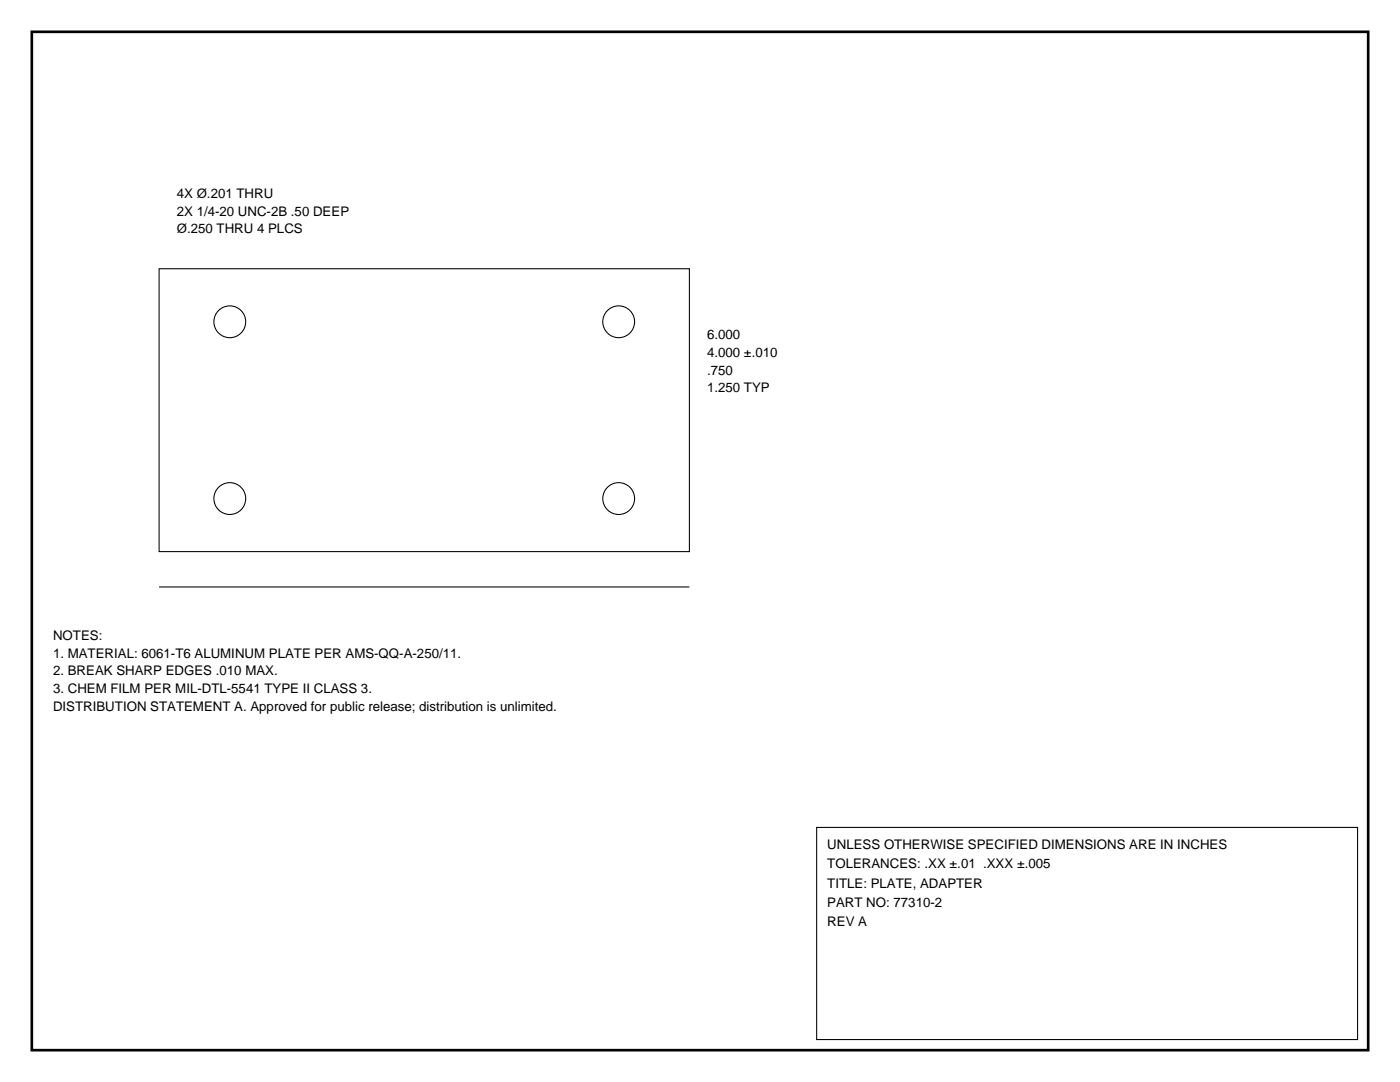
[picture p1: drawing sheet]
<svg xmlns="http://www.w3.org/2000/svg" width="279mm" height="216mm" viewBox="0 0 279 216" stroke-linecap="round" stroke-linejoin="round" font-family="sans-serif">
<defs><g id="words">
<g font-size="2.6">
<text x="35.3" y="39.5">4X Ø.201 THRU</text>
<text x="35.3" y="43">2X 1/4-20 UNC-2B .50 DEEP</text>
<text x="35.3" y="46.6">Ø.250 THRU 4 PLCS</text>
<text x="141.1" y="67.7">6.000</text>
<text x="141.1" y="71.3">4.000 ±.010</text>
<text x="141.1" y="74.8">.750</text>
<text x="141.1" y="78.3">1.250 TYP</text>
<text x="10.6" y="127.7">NOTES:</text>
<text x="10.6" y="131.2">1. MATERIAL: 6061-T6 ALUMINUM PLATE PER AMS-QQ-A-250/11.</text>
<text x="10.6" y="134.8">2. BREAK SHARP EDGES .010 MAX.</text>
<text x="10.6" y="138.3">3. CHEM FILM PER MIL-DTL-5541 TYPE II CLASS 3.</text>
<text x="10.6" y="141.8">DISTRIBUTION STATEMENT A. Approved for public release; distribution is unlimited.</text>
<text x="165.1" y="169.3">UNLESS OTHERWISE SPECIFIED DIMENSIONS ARE IN INCHES</text>
<text x="165.1" y="173.2">TOLERANCES: .XX ±.01 .XXX ±.005</text>
<text x="165.1" y="177.1">TITLE: PLATE, ADAPTER</text>
<text x="165.1" y="181">PART NO: 77310-2</text>
<text x="165.1" y="184.9">REV A</text>
</g>
</g></defs>
<path d="M6.3 6.3h266.7v203.2h-266.7z" fill="none" stroke="#000" stroke-width=".53"/>
<g fill="none" stroke="#000" stroke-width=".21">
<path d="M31.7 53.6h105.9v56.5h-105.9zM31.7 117.1h105.9M163 165.1h107.9v42.3h-107.9z"/>
<circle cx="45.9" cy="64.2" r="3.2"/>
<circle cx="123.5" cy="64.2" r="3.2"/>
<circle cx="45.9" cy="99.5" r="3.2"/>
<circle cx="123.5" cy="99.5" r="3.2"/>
</g>
<use href="#words"/>
</svg>
